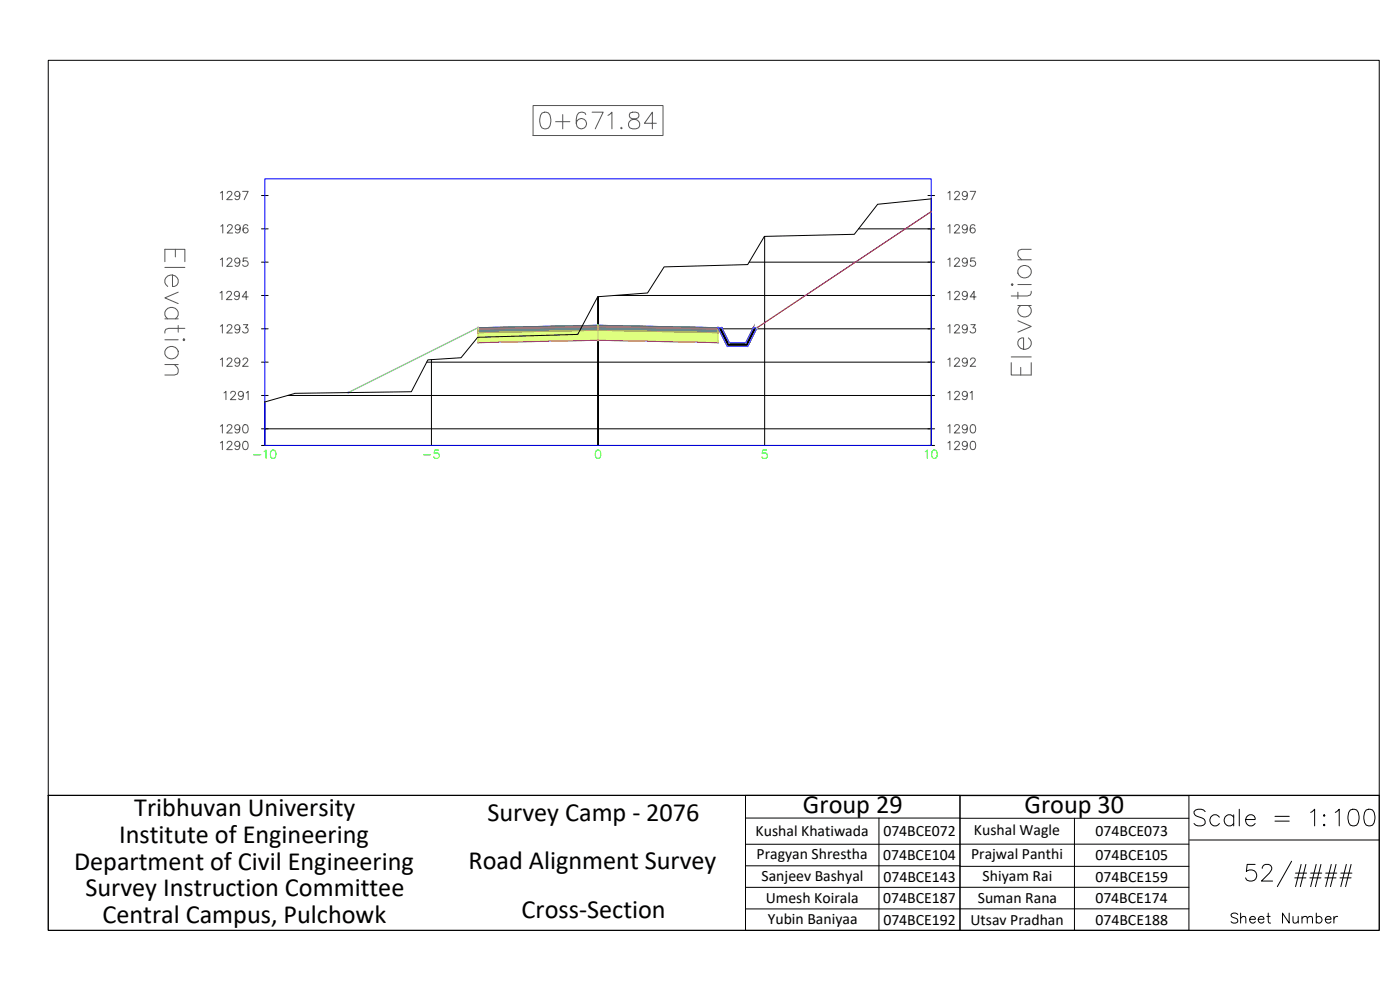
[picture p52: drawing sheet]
<svg xmlns="http://www.w3.org/2000/svg" width="420mm" height="297mm" viewBox="0 0 420 297" stroke-linecap="round" stroke-linejoin="round" font-family="sans-serif">
<defs><g id="words">
<text font-size="8.8" x="357" y="249.1">Scale = 1:100</text>
<g font-size="7.9">
<text x="40.3" y="244.7">Tribhuvan University</text>
<text x="241" y="244">Group 29</text>
<text x="307.5" y="244.1">Group 30</text>
<text x="146.3" y="246.4">Survey Camp - 2076</text>
<text x="35.7" y="252.8">Institute of Engineering</text>
<text x="22.2" y="261">Department of Civil Engineering</text>
<text x="140.6" y="260.7">Road Alignment Survey</text>
<text x="25.6" y="268.9">Survey Instruction Committee</text>
<text x="156.5" y="275.5">Cross-Section</text>
<text x="30.7" y="277.1">Central Campus, Pulchowk</text>
</g>
<text font-size="6.6" x="368.3" y="278.3">Sheet Number</text>
<g font-size="4.7">
<text x="226.8" y="251">Kushal Khatiwada</text>
<text x="265.1" y="250.9">074BCE072</text>
<text x="292.3" y="250.6">Kushal Wagle</text>
<text x="328.8" y="250.9">074BCE073</text>
<text x="227" y="257.7">Pragyan Shrestha</text>
<text x="291.4" y="257.8">Prajwal Panthi</text>
<text x="265" y="258">074BCE104</text>
<text x="328.8" y="258.1">074BCE105</text>
<text x="228.6" y="264.2">Sanjeev Bashyal</text>
<text x="265.1" y="264.5">074BCE143</text>
<text x="294.9" y="264.3">Shiyam Rai</text>
<text x="328.8" y="264.6">074BCE159</text>
<text x="229.8" y="271.1">Umesh Koirala</text>
<text x="265.1" y="271">074BCE187</text>
<text x="293.5" y="271">Suman Rana</text>
<text x="328.7" y="271">074BCE174</text>
<text x="230.4" y="277.1">Yubin Baniyaa</text>
<text x="265.1" y="277.4">074BCE192</text>
<text x="291.3" y="277.5">Utsav Pradhan</text>
<text x="328.8" y="277.4">074BCE188</text>
</g>
</g></defs>
<!-- layer: C-ROAD-SCTN-VIEW -->
<g fill="none" stroke="#545454" stroke-width=".3">
<path d="M160 31.7h39v9h-39zM162.7 33.9a1.61 1.61 0 0 1 2.4 .7 4.1 4.1 0 0 1-.5 3.8 1.62 1.62 0 0 1-2.4-.7 4.2 4.2 0 0 1 .5-3.8zM166.7 36.5h4.3M168.9 34.4v4.3M175.8 34.4a1.43 1.43 0 0 0-1.4-.8 1.43 1.43 0 0 0-1.2 1 3.6 3.6 0 0 0 .4 3.8 1.55 1.55 0 0 0 2.3-.7 1.55 1.55 0 0 0-1-2.1 1.55 1.55 0 0 0-2 1.4M177.7 33.7h3.3l-2.4 5M182.4 34.6l1.2-.9v5M186.5 38.2l-.2 .2 .2 .3 .2-.3M189.1 33.9a1.01 1.01 0 0 0 .5 1.7 2.28 2.28 0 0 1 2.4 1.4 1.29 1.29 0 0 1-1.2 1.7h-1a1.43 1.43 0 0 1-1.2-1.6 1.43 1.43 0 0 1 1.5-1.3l.9-.2a1 1 0 0 0 .5-1.7l-.7-.2zM197 37h-3.6l2.4-3.3v5M66.1 57.9l.6-.5v2.5M68.2 58l.4-.6 .9 .2a.76 .76 0 0 1-.3 1.1l-1.2 1.2h1.7"/>
<path d="M72 58.2a.78 .78 0 0 1-1.1 .7 .78 .78 0 0 1-.3-1.2 .78 .78 0 0 1 1.3 .1 1.33 1.33 0 0 1-.9 2.1l-.4-.3M72.8 57.4h1.7l-1.2 2.5M284.5 57.9l.6-.5v2.5M286.5 58l.5-.6 .8 .2a.78 .78 0 0 1-.2 1.1l-1.2 1.2h1.7M290.3 58.2a.78 .78 0 0 1-1.1 .7 .78 .78 0 0 1-.3-1.2 .78 .78 0 0 1 1.3 .1 1.73 1.73 0 0 1-.6 2.1l-.6-.1-.1-.2M291.2 57.4h1.6l-1.2 2.5M49.5 78.5v-3.7h6v3.7M52.6 74.8v2.3M66.1 77.9l.6-.5v2.5M66.3 67.9l.6-.5v2.5M68.2 78l.4-.6 .9 .2a.76 .76 0 0 1-.3 1.1l-1.2 1.2h1.7M68.3 68l.5-.6 .8 .2a.78 .78 0 0 1-.2 1.1l-1.2 1.2h1.6"/>
<path d="M72 78.2a.78 .78 0 0 1-1.1 .7 .78 .78 0 0 1-.3-1.2 .78 .78 0 0 1 1.3 .1 1.33 1.33 0 0 1-.9 2.1l-.4-.3M72.1 68.2a.78 .78 0 0 1-1.1 .7 .78 .78 0 0 1-.3-1.2 .78 .78 0 0 1 1.3 .1 1.74 1.74 0 0 1-.6 2.1l-.6-.1-.1-.2M74.2 77.4h-1.2l-.1 1.1a.88 .88 0 0 1 1.4 0 .88 .88 0 0 1-.2 1.3 .88 .88 0 0 1-1.3-.4M74.4 67.8a.72 .72 0 0 0-.7-.4 .72 .72 0 0 0-.7 .5 1.47 1.47 0 0 0 .6 2 .78 .78 0 0 0 .9-.7 .78 .78 0 0 0-.7-.8 .78 .78 0 0 0-.9 .7M284.5 77.9l.6-.5v2.5M284.5 67.9l.6-.5v2.5M286.5 78l.5-.6 .8 .2a.78 .78 0 0 1-.2 1.1l-1.2 1.2h1.7M286.5 68l.5-.6 .8 .2a.78 .78 0 0 1-.2 1.1l-1.2 1.2h1.7M290.3 78.2a.78 .78 0 0 1-1.1 .7 .78 .78 0 0 1-.3-1.2 .78 .78 0 0 1 1.3 .1 1.74 1.74 0 0 1-.6 2.1l-.6-.1-.1-.2M290.3 68.2a.78 .78 0 0 1-1.1 .7 .78 .78 0 0 1-.3-1.2 .78 .78 0 0 1 1.3 .1 1.74 1.74 0 0 1-.6 2.1l-.6-.1-.1-.2M292.6 77.4h-1.2l-.1 1.1a.88 .88 0 0 1 1.3 0 .88 .88 0 0 1-.2 1.3 .88 .88 0 0 1-1.2-.4M292.6 67.8a.72 .72 0 0 0-.7-.4 .72 .72 0 0 0-.6 .5 1.47 1.47 0 0 0 .6 2 .78 .78 0 0 0 .8-.7 .78 .78 0 0 0-.7-.8 .78 .78 0 0 0-.8 .7"/>
<path d="M305.5 77.9h4M309.5 74.8h-2.9l-.8 .3-.3 .6v.8l1.1 1.4M49.5 80.2h6M49.5 95.7h4M50.3 95.7a1.98 1.98 0 0 1 .6-3.5 1.98 1.98 0 0 1 2.6 2.3l-.9 1.2M51.8 82.5v3.4a1.72 1.72 0 0 0 1.8-1.7 1.72 1.72 0 0 0-1.8-1.7 1.89 1.89 0 0 0-2.2 1.1 1.89 1.89 0 0 0 .7 2.3M53.5 87.7l-4 1.7 4 1.7M53.5 97.7v2M55.5 98.5h-4.9l-.8 .3-.3 1.1M66 87.9l.6-.5v2.5M66.1 97.9l.6-.5v2.5M68 88l.3-.5 .7-.1 .4 .3 .1 .4-1.6 1.8h1.7"/>
<path d="M68.2 98l.4-.6 .9 .3a.76 .76 0 0 1-.3 1l-1.2 1.2h1.7M71.9 88.2a.78 .78 0 0 1-1.1 .7 .78 .78 0 0 1-.3-1.2 .78 .78 0 0 1 1.2 .1 1.73 1.73 0 0 1-.6 2.1l-.5-.1-.2-.2M72 98.2a.78 .78 0 0 1-1.1 .7 .78 .78 0 0 1-.3-1.2 .78 .78 0 0 1 1.3 .1 1.32 1.32 0 0 1-.9 2.1l-.4-.3M73 97.4h1.4l-.8 1a.84 .84 0 0 1 .7 1.3 .84 .84 0 0 1-1.5-.3M74.5 89.1h-1.8l1.2-1.7v2.5M284.5 97.9l.6-.5v2.5M284.5 87.9l.6-.5v2.5M286.5 98l.5-.6 .8 .3a.78 .78 0 0 1-.2 1l-1.2 1.2h1.7M286.5 88l.5-.6 .8 .3a.78 .78 0 0 1-.2 1l-1.2 1.2h1.7M290.3 98.2a.78 .78 0 0 1-1.1 .7 .78 .78 0 0 1-.3-1.2 .78 .78 0 0 1 1.3 .1 1.72 1.72 0 0 1-.6 2.1l-.6-.1-.1-.2M290.3 88.2a.78 .78 0 0 1-1.1 .7 .78 .78 0 0 1-.3-1.2 .78 .78 0 0 1 1.3 .1 1.72 1.72 0 0 1-.6 2.1l-.6-.1-.1-.2M291.4 97.4h1.3l-.7 1a.83 .83 0 0 1 .6 1.3 .83 .83 0 0 1-1.4-.3"/>
<path d="M292.9 89.1h-1.7l1.1-1.7v2.5M303.5 85.4l.3-.3 .3 .3-.3 .3zM305.5 96.2l4 1.7-4 1.8M305.5 91.7h4M305.5 87.7v2M305.5 85.4h4M306.3 91.7a1.98 1.98 0 0 0 .6 3.4 1.98 1.98 0 0 0 2.6-2.3l-.9-1.1M309.5 87.4l-.3 1.1-.9 .3h-4.8M49.5 101.9h4M49.5 109.4h4M52.3 109.4l1.2 1.4v.9l-.3 .5-.9 .3h-2.8M54.9 101.9l.3-.2 .3 .2-.3 .3z"/>
<path d="M66.1 107.9l.6-.5v2.5M67.2 117.9l.6-.5v2.5M68.2 108l.4-.6 .9 .2a.77 .77 0 0 1-.3 1.1l-1.2 1.2h1.7M69.2 118l.5-.6 .9 .2a.79 .79 0 0 1-.3 1.1l-1.2 1.2h1.7M72 108.2a.78 .78 0 0 1-1.1 .7 .78 .78 0 0 1-.3-1.2 .78 .78 0 0 1 1.3 .1 1.32 1.32 0 0 1-.9 2.1l-.4-.4M72.9 108l.5-.6 .8 .2a.77 .77 0 0 1-.2 1.1l-1.2 1.2h1.7M73 118.2a.78 .78 0 0 1-1 .7 .78 .78 0 0 1-.3-1.2 .78 .78 0 0 1 1.2 .1 1.72 1.72 0 0 1-.6 2.1l-.6-.1-.1-.3M73.9 117.9l.6-.5v2.5M284.5 117.9l.6-.5v2.5M284.5 107.9l.6-.5v2.5M286.5 118l.5-.6 .8 .2a.79 .79 0 0 1-.2 1.1l-1.2 1.2h1.7M286.5 108l.5-.6 .8 .2a.79 .79 0 0 1-.2 1.1l-1.2 1.2h1.7"/>
<path d="M290.3 118.2a.78 .78 0 0 1-1.1 .7 .78 .78 0 0 1-.3-1.2 .78 .78 0 0 1 1.3 .1 1.72 1.72 0 0 1-.6 2.1l-.6-.1-.1-.3M290.3 108.2a.78 .78 0 0 1-1.1 .7 .78 .78 0 0 1-.3-1.2 .78 .78 0 0 1 1.3 .1 1.72 1.72 0 0 1-.6 2.1l-.6-.1-.1-.3M291.2 117.9l.5-.5v2.5M291.3 108l.4-.6 .9 .2a.79 .79 0 0 1-.3 1.1l-1.1 1.2h1.6M303.5 108.8v3.7h6v-3.7M303.5 107.1h6M306.3 110.2v2.3M308.6 101.4a1.98 1.98 0 0 1-.5 3.4 1.98 1.98 0 0 1-2.6-2.3 1.53 1.53 0 0 1 1.7-1.1v3.4M66.1 132.9l.6-.5v2.5M66.1 127.9l.6-.5v2.5M68.2 133l.4-.6 .9 .3a.76 .76 0 0 1-.3 1l-1.2 1.2h1.7M68.2 128l.4-.6 .9 .2a.76 .76 0 0 1-.3 1.1l-1.2 1.2h1.7"/>
<path d="M72 133.2a.78 .78 0 0 1-1.1 .7 .78 .78 0 0 1-.3-1.2 .78 .78 0 0 1 1.3 .1 1.32 1.32 0 0 1-.9 2.1l-.4-.3M72 128.2a.78 .78 0 0 1-1.1 .7 .78 .78 0 0 1-.3-1.2 .78 .78 0 0 1 1.3 .1 1.33 1.33 0 0 1-.9 2.1l-.4-.3M73.2 132.5a.82 .82 0 0 1 1.2 .4 1.26 1.26 0 0 1-.9 2 1.59 1.59 0 0 1-.3-2.4zM73.2 127.5a.82 .82 0 0 1 1.2 .4 1.26 1.26 0 0 1-.9 2 1.59 1.59 0 0 1-.3-2.4zM284.5 132.9l.6-.5v2.5M284.5 127.9l.6-.5v2.5M286.5 133l.5-.6 .8 .3a.78 .78 0 0 1-.2 1l-1.2 1.2h1.7M286.5 128l.5-.6 .8 .2a.78 .78 0 0 1-.2 1.1l-1.2 1.2h1.7M290.3 133.2a.78 .78 0 0 1-1.1 .7 .78 .78 0 0 1-.3-1.2 .78 .78 0 0 1 1.3 .1 1.72 1.72 0 0 1-.6 2.1l-.6-.1-.1-.2M290.3 128.2a.78 .78 0 0 1-1.1 .7 .78 .78 0 0 1-.3-1.2 .78 .78 0 0 1 1.3 .1 1.73 1.73 0 0 1-.6 2.1l-.6-.1-.1-.2M291.5 132.5a.82 .82 0 0 1 1.2 .4 1.26 1.26 0 0 1-.8 2 1.61 1.61 0 0 1-.4-2.4zM291.5 127.5a.82 .82 0 0 1 1.2 .4 1.26 1.26 0 0 1-.8 2 1.61 1.61 0 0 1-.4-2.4z"/>
<circle cx="307.4" cy="81.5" r="1.98"/>
<circle cx="51.5" cy="105.8" r="1.98"/>
</g>
<g fill="none" stroke="#000" stroke-width=".3">
<path d="M78.5 58.7h2M278.5 58.7h2M279.5 59.7v74M78.5 78.7h2M78.5 68.7h2M224.8 78.7h55.7M229.5 70.9v62.8M257.7 68.7h22.8M78.5 98.7h2M78.5 88.7h2M174.3 98.7h106.2M184.3 88.7h96.2"/>
<path d="M78.5 118.7h2M78.5 108.7h2M86.3 118.7h194.2M128.1 108.7h152.4M129.5 107.9v25.8M78.5 133.7h202M78.5 128.7h202M79.5 120.6v13.1M179.5 133.7v-44.7v44.7"/>
</g>
<path d="M79.5 53.7h200v80h-200z" fill="none" stroke="#00f" stroke-width=".3"/>
<!-- layer: C-ANNO-VFRM -->
<path d="M76.1 136.5h2.2M79.2 135.5l.6-.5v2.5M81.5 135.2a.81 .81 0 0 1 1.2 .3 1.26 1.26 0 0 1-.8 2 1.6 1.6 0 0 1-.4-2.3zM127.1 136.5h2.1M131.6 135h-1.2l-.1 1.1a.88 .88 0 0 1 1.4 0 .88 .88 0 0 1-.2 1.3 .88 .88 0 0 1-1.3-.3M179 135.2a.82 .82 0 0 1 1.2 .3 1.26 1.26 0 0 1-.8 2 1.59 1.59 0 0 1-.4-2.3zM230.1 135h-1.2l-.1 1.1a.88 .88 0 0 1 1.3 0 .88 .88 0 0 1-.2 1.3 .88 .88 0 0 1-1.3-.3M277.7 135.5l.6-.5v2.5M280 135.2a.82 .82 0 0 1 1.1 .3 1.26 1.26 0 0 1-.8 2 1.59 1.59 0 0 1-.3-2.3z" fill="none" stroke="#0f0" stroke-width=".3"/>
<g fill="#7f9fff" stroke="#7f9fff" stroke-width=".3">
<path d="M167 97.9l12.5-.3v.3z"/>
<path d="M156 98.3l11-.4h12.5z"/>
<path d="M179.5 97.6l12.5 .3h-12.5z"/>
<path d="M179.5 97.9h12.5l23.5 .4z"/>
<path d="M143.5 98.3h12.5l11-.4zM143.5 98.3h12.5l-12.5 .3z"/>
<path d="M179.5 97.9l23.5 .4h12.5zM203 98.3h12.5v.3z"/>
</g>
<path d="M143.5 98.3l36-.7v.3l-36 .7zM179.5 97.6l36 .7v.3l-36-.7z" fill="none" stroke="#5c73b8" stroke-width=".3"/>
<g fill="#ffdf7f" stroke="#ffdf7f" stroke-width=".3">
<path d="M167 98.1l12.5-.2v.2z"/>
<path d="M156 98.6l11-.5h12.5z"/>
<path d="M179.5 97.9l12.5 .2h-12.5z"/>
<path d="M179.5 98.1h12.5l23.5 .5z"/>
<path d="M143.5 98.6h12.5l11-.5zM143.5 98.6h12.5l-12.5 .2z"/>
<path d="M179.5 98.1l23.5 .5h12.5zM203 98.6h12.5v.2z"/>
</g>
<path d="M143.5 98.6l36-.7v.2l-36 .7zM179.5 97.9l36 .7v.2l-36-.7z" fill="none" stroke="#b8a15c" stroke-width=".3"/>
<g fill="#4a8395" stroke="#4a8395" stroke-width=".3">
<path d="M143.5 98.8l36-.7v.7z"/>
<path d="M143.5 98.8h36v.3z"/>
<path d="M179.5 98.1l36 .7h-36z"/>
<path d="M179.5 98.8h36v.3z"/>
<path d="M143.5 98.8v.3h36zM143.5 99.1h36l-36 .7z"/>
<path d="M179.5 98.8v.3h36zM179.5 99.1h36v.7z"/>
</g>
<path d="M143.5 98.8l36-.7v1l-36 .7zM179.5 98.1l36 .7v1l-36-.7z" fill="none" stroke="#4a7095" stroke-width=".3"/>
<g fill="#dfff7f" stroke="#dfff7f" stroke-width=".3">
<path d="M143.5 99.8l36-.7v.7z"/>
<path d="M143.5 99.8h36v2.3z"/>
<path d="M179.5 99.1l36 .7h-36z"/>
<path d="M179.5 99.8h36v2.3z"/>
<path d="M143.5 99.8v2.3h36zM143.5 102.1h36l-36 .7z"/>
<path d="M179.5 99.8v2.3h36zM179.5 102.1h36v.7z"/>
</g>
<path d="M143.5 99.8l36-.7v3l-36 .7zM179.5 99.1l36 .7v3l-36-.7z" fill="none" stroke="#a5dd00" stroke-width=".3"/>
<path d="M179.3 97.4l.4 .4M179.7 97.4l-.4 .4" fill="none" stroke="#0ff" stroke-width=".3"/>
<g fill="none" stroke="#f00" stroke-width=".3">
<circle cx="143.5" cy="98.3" r=".15"/>
<circle cx="215.5" cy="98.3" r=".15"/>
</g>
<g fill="none" stroke="#d0d" stroke-width=".3">
<circle cx="143.5" cy="98.8" r=".15"/>
<circle cx="143.5" cy="99.8" r=".15"/>
<circle cx="179.5" cy="99.1" r=".15"/>
<circle cx="179.5" cy="97.8" r=".15"/>
<circle cx="179.5" cy="98.1" r=".15"/>
<circle cx="215.5" cy="98.3" r=".15"/>
<circle cx="215.5" cy="99.8" r=".15"/>
<circle cx="215.5" cy="98.8" r=".15"/>
<circle cx="216.6" cy="98.3" r=".15"/>
<circle cx="226.1" cy="98.3" r=".15"/>
<circle cx="227.2" cy="98.3" r=".15"/>
<circle cx="104.5" cy="117.8" r=".15"/>
<circle cx="143.5" cy="102.8" r=".15"/>
<circle cx="179.5" cy="102.1" r=".15"/>
<circle cx="215.5" cy="102.8" r=".15"/>
</g>
<g fill="none" stroke="#ff7f7f" stroke-width=".3">
<circle cx="143.5" cy="98.6" r=".15"/>
<circle cx="215.5" cy="98.6" r=".15"/>
</g>
<path d="M279.5 63.5l-52.3 34.8h-1.1l-2.2 4.5h-5.1l-2.2-4.5-37.1-.7-36 .7-39 19.5" fill="none" stroke="#7f9fff" stroke-width=".3"/>
<path d="M143.5 98.3l36-.7 36 .7" fill="none" stroke="#396472" stroke-width=".3"/>
<path d="M143.5 98.6l36-.7 36 .7" fill="none" stroke="#95704a" stroke-width=".3"/>
<path d="M143.5 98.8l36-.7 36 .7" fill="none" stroke="#b8735c" stroke-width=".3"/>
<path d="M143.5 99.8l36-.7 36 .7" fill="none" stroke="#b88a5c" stroke-width=".3"/>
<path d="M143.5 102.8l36-.7 36 .7" fill="none" stroke="#ffdf7f" stroke-width=".3"/>
<path d="M279.5 63.5l-52.3 34.8-2.8 5.6h-6.1l-2.8-5.6M143.5 98.3l-39 19.5M143.5 102.8l36-.7 36 .7" fill="none" stroke="#f0f" stroke-width=".3"/>
<path d="M143.5 98.3v4.5M179.5 97.6v4.5M215.5 98.3v4.5" fill="none" stroke="#ff0" stroke-width=".3"/>
<g fill="none" stroke="#dcdcdc" stroke-width=".3">
<path d="M143.4 98.2l-.1 .2M143.5 98.2l.1 .1M143.6 98.4h-.2M227.1 98.2v.2M227.2 98.2l.2 .1M227.3 98.4h-.2M218.2 103.8l-.1 .2M218.3 103.8l.1 .1M218.4 104l-.2 .1M218.8 102.7l-.1 .2M218.9 102.7l.1 .1M219 102.9l-.2 .1"/>
<path d="M223.8 102.7l-.1 .2M223.9 102.7l.1 .1M224 102.9l-.2 .1M224.3 103.8v.2M224.4 103.8l.2 .1M224.5 104l-.2 .1"/>
</g>
<path d="M143.5 98.3l-39 19.5" fill="none" stroke="#7fff7f" stroke-width=".3"/>
<g fill="#000" stroke="#000" stroke-width=".3">
<path d="M215.5 98.3l3.3 4.5-2.2-4.5zM215.5 98.3l3.3 4.5h-1.1z"/>
<path d="M226.1 98.3l-1.1 4.5 2.2-4.5zM226.1 98.3l-1.1 4.5h-1.1z"/>
<path d="M217.7 102.8l6.7 1.1 .6-1.1zM217.7 102.8l6.7 1.1h-6.1z"/>
</g>
<path d="M215.5 98.3h1.1l2.2 4.5h5.1l2.2-4.5h1.1l-2.8 5.6h-6.1z" fill="none" stroke="#dd6e00" stroke-width=".3"/>
<path d="M215.5 98.3h1.1l2.2 4.5h5.1l2.2-4.5h1.1l-2.8 5.6h-6.1z" fill="none" stroke="#007fff" stroke-width=".3"/>
<path d="M279.5 63.5l-52.3 34.8" fill="none" stroke="#ff3f00" stroke-width=".3"/>
<path d="M279.5 59.7l-16.1 1.6-7 9-27 .6-5 8.5-25.1 .7-5 7.8-14.9 1.1-6 11.3-30 .9-5 6.1-10 .7-5 9.5-35 .5-8.9 2.6" fill="none" stroke="#000" stroke-width=".3"/>
<!-- layer: 0 -->
<g fill="none" stroke="#000" stroke-width=".3">
<path d="M14.5 18.1h399.4v220.6h-399.4zM14.5 238.7h399.4v40.4h-399.4zM223.7 238.7h64.4v40.5h-64.4zM288.1 238.7h68.7v40.5h-68.7zM223.7 245.4h64.4M223.7 259.8h64.4M263.8 245.4v33.8M288.1 245.5h68.7M288.1 259.9h68.7M322.5 245.5v33.7M356.8 253.3h-133.1M357 252h56.9"/>
<path d="M376.7 259.4h-2.4l-.2 2.1a1.77 1.77 0 0 1 2.6-.1 1.77 1.77 0 0 1-.3 2.7 1.77 1.77 0 0 1-2.6-.7M387.6 258.4l-4.3 7.6M390.5 259.4l-1.7 6.6M391.9 259.4l-1.7 6.6M395 259.4l-1.7 6.6M396.4 259.4l-1.6 6.6M399.5 259.4l-1.6 6.6M401 259.4l-1.7 6.6M404.1 259.4l-1.7 6.6M405.5 259.4l-1.7 6.6M223.7 266.2h64.4M223.7 272.7h64.4"/>
<path d="M288.1 266.2h68.7M288.1 272.7h68.7M378.8 260.5a1.26 1.26 0 0 1 1-1.1h.9a1.22 1.22 0 0 1 .7 1.9l-2.8 3.1h3.3M388.6 263.4h3.3M388.8 262h3.3M393.1 263.4h3.3M393.3 262h3.4M397.6 263.4h3.4M397.9 262h3.3M402.1 263.4h3.4M402.4 262h3.3"/>
</g>
<use href="#words"/>
</svg>
